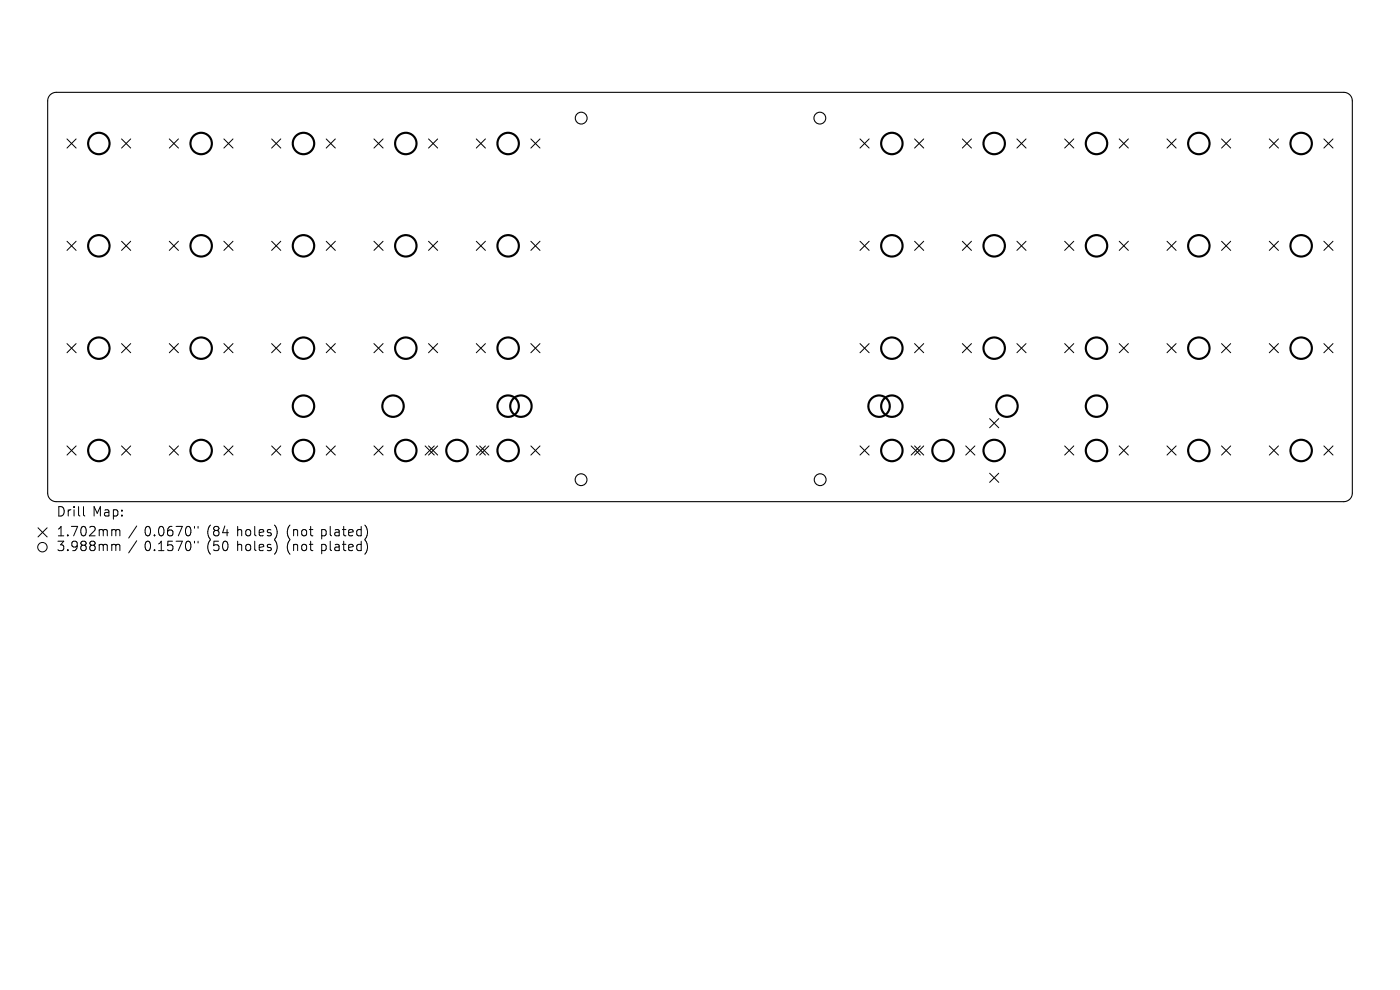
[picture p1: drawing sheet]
<svg xmlns="http://www.w3.org/2000/svg" width="297mm" height="210mm" viewBox="0 0 297 210" stroke-linecap="round" stroke-linejoin="round" font-family="sans-serif">
<defs><g id="words">
<g font-size="2.8">
<text x="12" y="110">Drill</text>
<text x="19.6" y="110">Map:</text>
<text x="12" y="114.2">1.702mm</text>
<text x="12" y="117.3">3.988mm</text>
<text x="30.6" y="114.2">0.0670&quot;</text>
<text x="30.6" y="117.3">0.1570&quot;</text>
<text x="43.9" y="114.2">(84</text>
<text x="43.9" y="117.3">(50</text>
<text x="50.3" y="114.2">holes)</text>
<text x="50.3" y="117.3">holes)</text>
<text x="61" y="114.2">(not</text>
<text x="61" y="117.3">(not</text>
<text x="68.4" y="114.2">plated)</text>
<text x="68.4" y="117.3">plated)</text>
</g>
</g></defs>
<g fill="none" stroke="#000" stroke-width=".23">
<path d="M10.7 20.1l.4-.3 .8-.2h273.2a1.81 1.81 0 0 1 1.8 1.8v83.2a1.81 1.81 0 0 1-1.8 1.8h-273.2a1.81 1.81 0 0 1-1.8-1.8v-83.2l.1-.6z"/>
<circle cx="123.3" cy="25.1" r="1.25"/>
<circle cx="173.9" cy="25.1" r="1.25"/>
<circle cx="123.3" cy="101.8" r="1.25"/>
<circle cx="174" cy="101.8" r="1.25"/>
</g>
<g fill="none" stroke="#000" stroke-width=".21">
<path d="M14.2 29.5l1.9 1.9M16.1 29.5l-1.9 1.9M25.8 29.5l1.9 1.9M27.7 29.5l-1.9 1.9M35.9 29.5l2 1.9M37.9 29.5l-2 1.9M47.5 29.5l1.9 1.9M49.4 29.5l-1.9 1.9M57.6 29.5l2 1.9M59.6 29.5l-2 1.9M69.2 29.5l1.9 1.9M71.1 29.5l-1.9 1.9"/>
<path d="M79.3 29.5l2 1.9M81.3 29.5l-2 1.9M90.9 29.5l1.9 1.9M92.8 29.5l-1.9 1.9M101 29.5l2 1.9M103 29.5l-2 1.9M112.6 29.5l2 1.9M114.6 29.5l-2 1.9M182.4 29.5l2 1.9M184.4 29.5l-2 1.9M194 29.5l2 1.9M196 29.5l-2 1.9"/>
<path d="M204.2 29.5l1.9 1.9M206.1 29.5l-1.9 1.9M215.7 29.5l2 1.9M217.7 29.5l-2 1.9M225.9 29.5l1.9 1.9M227.8 29.5l-1.9 1.9M237.4 29.5l2 1.9M239.4 29.5l-2 1.9M247.6 29.5l1.9 1.9M249.5 29.5l-1.9 1.9M259.1 29.5l2 1.9M261.1 29.5l-2 1.9"/>
<path d="M269.3 29.5l1.9 1.9M271.2 29.5l-1.9 1.9M280.9 29.5l1.9 1.9M282.8 29.5l-1.9 1.9M14.2 51.2l1.9 1.9M16.1 51.2l-1.9 1.9M25.8 51.2l1.9 1.9M27.7 51.2l-1.9 1.9M35.9 51.2l2 1.9M37.9 51.2l-2 1.9M47.5 51.2l1.9 1.9M49.4 51.2l-1.9 1.9"/>
<path d="M57.6 51.2l2 1.9M59.6 51.2l-2 1.9M69.2 51.2l1.9 1.9M71.1 51.2l-1.9 1.9M79.3 51.2l2 1.9M81.3 51.2l-2 1.9M90.9 51.2l1.9 1.9M92.8 51.2l-1.9 1.9M101 51.2l2 1.9M103 51.2l-2 1.9M112.6 51.2l2 1.9M114.6 51.2l-2 1.9"/>
<path d="M182.4 51.2l2 1.9M184.4 51.2l-2 1.9M194 51.2l2 1.9M196 51.2l-2 1.9M204.2 51.2l1.9 1.9M206.1 51.2l-1.9 1.9M215.7 51.2l2 1.9M217.7 51.2l-2 1.9M225.9 51.2l1.9 1.9M227.8 51.2l-1.9 1.9M237.4 51.2l2 1.9M239.4 51.2l-2 1.9"/>
<path d="M247.6 51.2l1.9 1.9M249.5 51.2l-1.9 1.9M259.1 51.2l2 1.9M261.1 51.2l-2 1.9M269.3 51.2l1.9 1.9M271.2 51.2l-1.9 1.9M280.9 51.2l1.9 1.9M282.8 51.2l-1.9 1.9M14.2 72.9l1.9 1.9M16.1 72.9l-1.9 1.9M25.8 72.9l1.9 1.9M27.7 72.9l-1.9 1.9"/>
<path d="M35.9 72.9l2 1.9M37.9 72.9l-2 1.9M47.5 72.9l1.9 1.9M49.4 72.9l-1.9 1.9M57.6 72.9l2 1.9M59.6 72.9l-2 1.9M69.2 72.9l1.9 1.9M71.1 72.9l-1.9 1.9M79.3 72.9l2 1.9M81.3 72.9l-2 1.9M90.9 72.9l1.9 1.9M92.8 72.9l-1.9 1.9"/>
<path d="M101 72.9l2 1.9M103 72.9l-2 1.9M112.6 72.9l2 1.9M114.6 72.9l-2 1.9M182.4 72.9l2 1.9M184.4 72.9l-2 1.9M194 72.9l2 1.9M196 72.9l-2 1.9M204.2 72.9l1.9 1.9M206.1 72.9l-1.9 1.9M215.7 72.9l2 1.9M217.7 72.9l-2 1.9"/>
<path d="M225.9 72.9l1.9 1.9M227.8 72.9l-1.9 1.9M237.4 72.9l2 1.9M239.4 72.9l-2 1.9M247.6 72.9l1.9 1.9M249.5 72.9l-1.9 1.9M259.1 72.9l2 1.9M261.1 72.9l-2 1.9M269.3 72.9l1.9 1.9M271.2 72.9l-1.9 1.9M280.9 72.9l1.9 1.9M282.8 72.9l-1.9 1.9"/>
<path d="M14.2 94.6l1.9 1.9M16.1 94.6l-1.9 1.9M25.8 94.6l1.9 1.9M27.7 94.6l-1.9 1.9M35.9 94.6l2 1.9M37.9 94.6l-2 1.9M47.5 94.6l1.9 1.9M49.4 94.6l-1.9 1.9M57.6 94.6l2 1.9M59.6 94.6l-2 1.9M69.2 94.6l1.9 1.9M71.1 94.6l-1.9 1.9"/>
<path d="M79.3 94.6l2 1.9M81.3 94.6l-2 1.9M90.2 94.6l1.9 1.9M90.9 94.6l1.9 1.9M92.1 94.6l-1.9 1.9M92.8 94.6l-1.9 1.9M101 94.6l2 1.9M101.8 94.6l1.9 1.9M103 94.6l-2 1.9M103.7 94.6l-1.9 1.9M112.6 94.6l2 1.9M114.6 94.6l-2 1.9"/>
<path d="M182.4 94.6l2 1.9M184.4 94.6l-2 1.9M193.3 94.6l1.9 1.9M194 94.6l2 1.9M195.2 94.6l-1.9 1.9M196 94.6l-2 1.9M204.9 94.6l1.9 1.9M206.8 94.6l-1.9 1.9M209.9 88.8l2 1.9M211.9 88.8l-2 1.9M225.9 94.6l1.9 1.9M227.8 94.6l-1.9 1.9"/>
<path d="M237.4 94.6l2 1.9M239.4 94.6l-2 1.9M247.6 94.6l1.9 1.9M249.5 94.6l-1.9 1.9M259.1 94.6l2 1.9M261.1 94.6l-2 1.9M269.3 94.6l1.9 1.9M271.2 94.6l-1.9 1.9M280.9 94.6l1.9 1.9M282.8 94.6l-1.9 1.9M8.1 112l1.9 1.9M10 112l-1.9 1.9"/>
<path d="M17.7 107.5v1.7l.3 .3M24.3 112.3l.3 .3M24.3 115.5l.3 .3M24.6 112.6v1.1M24.6 115.8v1M24.6 112.6l.3-.3 .4 .1 .1 1.3M24.6 115.8l.3-.3 .4 .1 .1 1.2M29 111.6l-1.7 2.5M29 114.7l-1.7 2.6M41.3 111.7v.3M41.3 114.8v.4M42 111.7v.3"/>
<path d="M42 114.8v.4M58.7 112.2v1.4M58.7 115.4v1.3M77.5 111.5a2.35 2.35 0 0 1 0 2.8M77.5 114.6a2.35 2.35 0 0 1 0 2.9M209.9 100.4l2 1.9M211.9 100.4l-2 1.9"/>
<circle cx="9" cy="116.1" r="1"/>
</g>
<g fill="none" stroke="#000" stroke-width=".45">
<circle cx="21" cy="30.4" r="2.27"/>
<circle cx="42.7" cy="30.4" r="2.27"/>
<circle cx="64.4" cy="30.4" r="2.27"/>
<circle cx="86.1" cy="30.4" r="2.27"/>
<circle cx="107.8" cy="30.4" r="2.27"/>
<circle cx="189.2" cy="30.4" r="2.27"/>
<circle cx="210.9" cy="30.4" r="2.27"/>
<circle cx="232.6" cy="30.4" r="2.27"/>
<circle cx="254.3" cy="30.4" r="2.27"/>
<circle cx="276" cy="30.4" r="2.27"/>
<circle cx="21" cy="52.1" r="2.27"/>
<circle cx="42.7" cy="52.1" r="2.27"/>
<circle cx="64.4" cy="52.1" r="2.27"/>
<circle cx="86.1" cy="52.1" r="2.27"/>
<circle cx="107.8" cy="52.1" r="2.27"/>
<circle cx="189.2" cy="52.1" r="2.27"/>
<circle cx="210.9" cy="52.1" r="2.27"/>
<circle cx="232.6" cy="52.1" r="2.27"/>
<circle cx="254.3" cy="52.1" r="2.27"/>
<circle cx="276" cy="52.1" r="2.27"/>
<circle cx="21" cy="73.9" r="2.27"/>
<circle cx="42.7" cy="73.9" r="2.27"/>
<circle cx="64.4" cy="73.9" r="2.27"/>
<circle cx="86.1" cy="73.9" r="2.27"/>
<circle cx="107.8" cy="73.9" r="2.27"/>
<circle cx="189.2" cy="73.9" r="2.27"/>
<circle cx="210.9" cy="73.9" r="2.27"/>
<circle cx="232.6" cy="73.9" r="2.27"/>
<circle cx="254.3" cy="73.9" r="2.27"/>
<circle cx="276" cy="73.9" r="2.27"/>
<circle cx="21" cy="95.6" r="2.27"/>
<circle cx="42.7" cy="95.6" r="2.27"/>
<circle cx="64.4" cy="95.6" r="2.27"/>
<circle cx="64.4" cy="86.2" r="2.27"/>
<circle cx="83.4" cy="86.2" r="2.27"/>
<circle cx="86.1" cy="95.6" r="2.27"/>
<circle cx="96.9" cy="95.6" r="2.27"/>
<circle cx="107.8" cy="95.6" r="2.27"/>
<circle cx="107.8" cy="86.2" r="2.27"/>
<circle cx="110.5" cy="86.2" r="2.27"/>
<circle cx="186.5" cy="86.2" r="2.27"/>
<circle cx="189.2" cy="95.6" r="2.27"/>
<circle cx="189.2" cy="86.2" r="2.27"/>
<circle cx="200.1" cy="95.6" r="2.27"/>
<circle cx="210.9" cy="95.6" r="2.27"/>
<circle cx="213.6" cy="86.2" r="2.27"/>
<circle cx="232.6" cy="95.6" r="2.27"/>
<circle cx="232.6" cy="86.2" r="2.27"/>
<circle cx="254.3" cy="95.6" r="2.27"/>
<circle cx="276" cy="95.6" r="2.27"/>
</g>
<use href="#words"/>
</svg>
